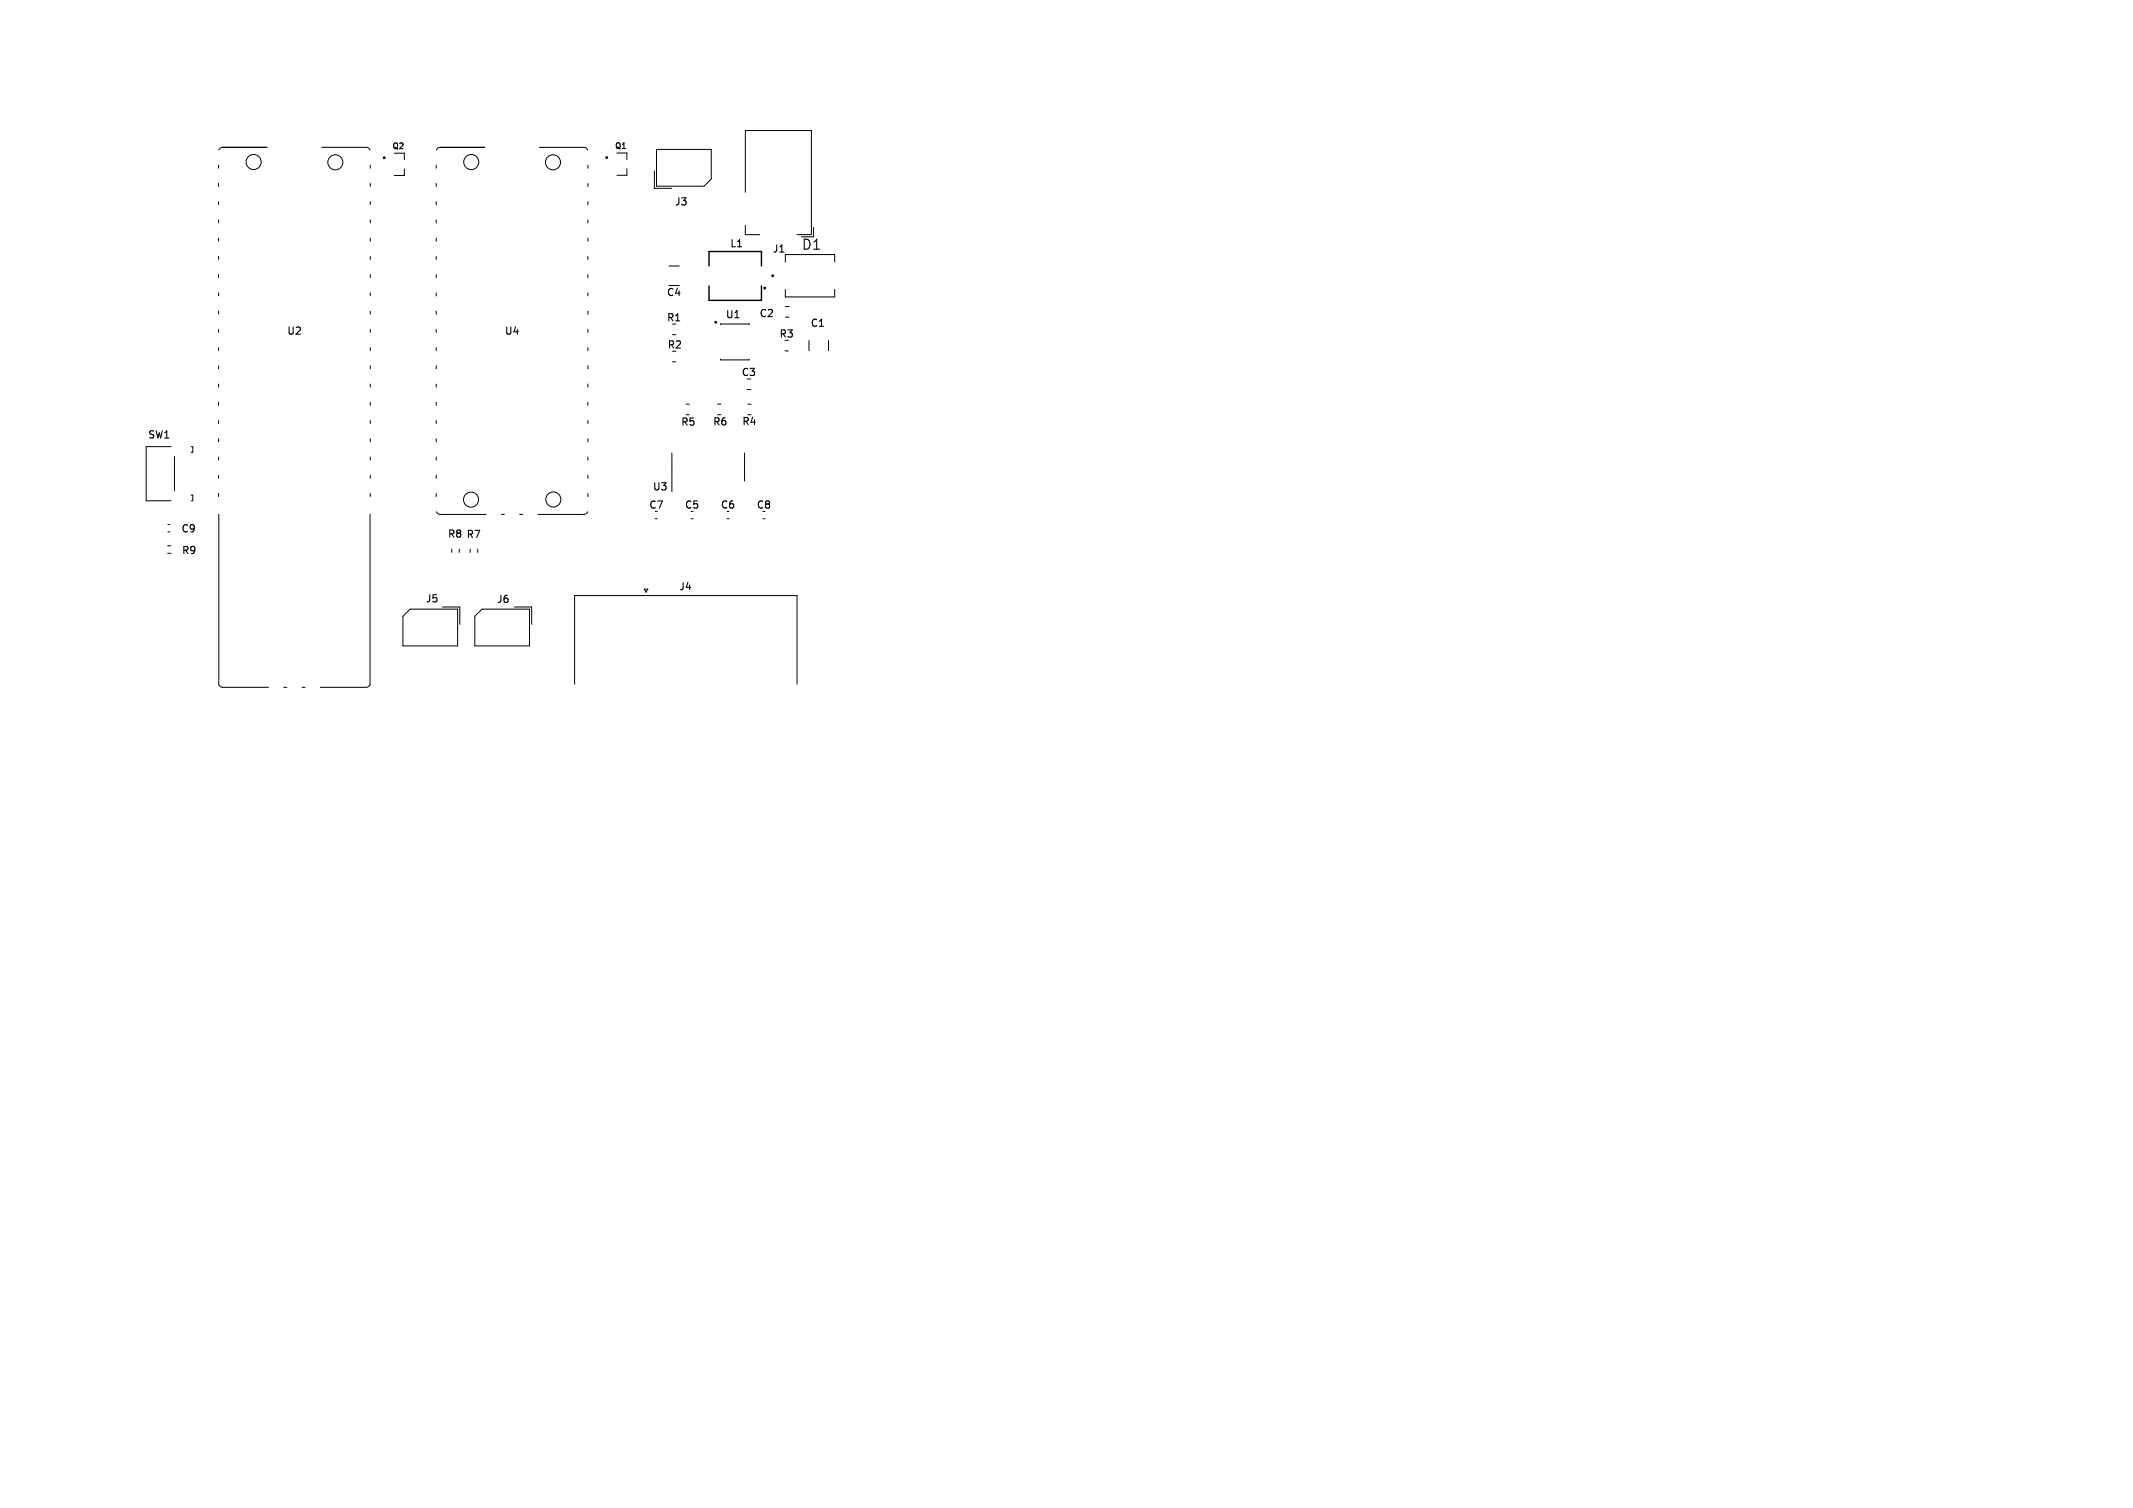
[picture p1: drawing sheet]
<svg xmlns="http://www.w3.org/2000/svg" width="297mm" height="210mm" viewBox="0 0 297 210" stroke-linecap="round" stroke-linejoin="round" font-family="sans-serif">
<defs><g id="words">
<text font-size="1.9" x="111.6" y="34.9">D1</text>
<g font-size="1.4">
<text x="93.9" y="28.8">J3</text>
<text x="101.6" y="34.6">L1</text>
<text x="107.5" y="35.3">J1</text>
<text x="92.8" y="41.4">C4</text>
<text x="39.9" y="46.8">U2</text>
<text x="70.2" y="46.8">U4</text>
<text x="92.8" y="44.9">R1</text>
<text x="101" y="44.5">U1</text>
<text x="105.7" y="44.3">C2</text>
<text x="108.5" y="47.2">R3</text>
<text x="112.8" y="45.7">C1</text>
<text x="92.9" y="48.7">R2</text>
<text x="103.2" y="52.5">C3</text>
<text x="94.8" y="59.4">R5</text>
<text x="99.2" y="59.4">R6</text>
<text x="103.3" y="59.4">R4</text>
<text x="20.6" y="61.2">SW1</text>
<text x="90.3" y="71">C7</text>
<text x="90.8" y="68.5">U3</text>
<text x="95.3" y="71">C5</text>
<text x="100.3" y="71">C6</text>
<text x="105.3" y="71">C8</text>
<text x="25.2" y="74.3">C9</text>
<text x="25.3" y="77.3">R9</text>
<text x="62.3" y="75">R8 R7</text>
<text x="94.5" y="82.4">J4</text>
<text x="59.2" y="84.1">J5</text>
<text x="69.1" y="84.1">J6</text>
</g>
<g font-size="1.1">
<text x="54.6" y="20.9">Q2</text>
<text x="85.6" y="20.9">Q1</text>
</g>
</g></defs>
<g fill="none" stroke="#000" stroke-width=".14">
<path d="M30.4 23v.4M30.4 25.5v.5M30.4 28.1v.4M30.4 30.6v.4M30.4 33.2v.4M30.4 35.7v.4M30.4 38.2v.5M37.2 20.5h-6.2l-.4 .1-.1 .3M44.8 20.5h6.2l.3 .1 .2 .3M51.6 23v.4M51.6 25.5v.5M51.6 28.1v.4"/>
<path d="M51.6 30.6v.4M51.6 33.2v.4M51.6 35.7v.4M51.6 38.2v.5M56.3 21.3v1M56.3 23.5v.9h-1.4M60.7 23v.4M60.7 25.5v.5M60.7 28.1v.4M60.7 30.6v.4M60.7 33.2v.4M60.7 35.7v.4"/>
<path d="M60.7 38.2v.5M67.5 20.5h-6.2l-.4 .1-.1 .3M75.1 20.5h6.2l.3 .1 .2 .3M81.9 23v.4M81.9 25.5v.5M81.9 28.1v.4M81.9 30.6v.4M81.9 33.2v.4M81.9 35.7v.4M81.9 38.2v.5M85.9 21.3h1.4v.9M87.3 23.5v.9h-1.4"/>
<path d="M91.1 23.8v2.4h2.4M91.4 20.8h7.6v4.1l-1 1h-6.6zM93.2 39.8h1.4M93.2 37h1.4M103.8 31.4v1.3h2M103.8 26.8v-8.6h9.2v14.5h-2M109.4 36.5v-1h6.8v1M113.3 31.7v1.3M30.4 40.8v.4M30.4 43.3v.4M30.4 45.9v.4M30.4 48.4v.4"/>
<path d="M30.4 50.9v.5M30.4 53.5v.4M30.4 56v.4M30.4 58.6v.4M51.6 40.8v.4M51.6 43.3v.4M51.6 45.9v.4M51.6 48.4v.4M51.6 50.9v.5M51.6 53.5v.4M51.6 56v.4M51.6 58.6v.4"/>
<path d="M60.7 40.8v.4M60.7 43.3v.4M60.7 45.9v.4M60.7 48.4v.4M60.7 50.9v.5M60.7 53.5v.4M60.7 56v.4M60.7 58.6v.4M81.9 40.8v.4M81.9 43.3v.4M81.9 45.9v.4M81.9 48.4v.4"/>
<path d="M81.9 50.9v.5M81.9 53.5v.4M81.9 56v.4M81.9 58.6v.4M93.6 50.4h.5M93.6 46.6h.5M95.5 56.3h.5M95.5 57.8h.5M99.9 56.3h.5M99.9 57.8h.5M100.3 45.2v-.1h4v.1M100.3 50v.1h4v-.1"/>
<path d="M104 54.2h.5M104.1 56.3h.5M104.1 57.8h.5M109.3 48.9h.5M109.4 40.3v1.1h6.8v-1.1M109.4 42.7h.5M109.4 44.2h.5M112.6 47.4v1.4M115.4 47.4v1.4M23.3 77.1h.5M23.3 76h.5M23.4 73h.3"/>
<path d="M23.4 74.1h.3M23.8 62.2h-3.4v7.5h3.4M24.3 63.6v4.8M26.6 68.9h.2v.8h-.2M26.6 62.2h.2v.8h-.2M30.4 61.1v.4M30.4 63.6v.5M30.4 66.2v.4M30.4 68.7v.4M30.5 71.6v23.7l.2 .3 .3 .1h6.4M51.5 71.6v23.7l-.2 .3-.3 .1h-6.4M51.6 61.1v.4"/>
<path d="M51.6 63.6v.5M51.6 66.2v.4M51.6 68.7v.4M60.7 61.1v.4M60.7 63.6v.5M60.7 66.2v.4M60.7 68.7v.4M60.8 71.3l.2 .3h.3h6.4M62.9 76.5v.4M63.9 76.5v.4M65.5 76.5v.4M66.5 76.5v.4"/>
<path d="M69.8 71.6h.4M72.4 71.6h.4M81.8 71.3l-.1 .2-.4 .1h-6.4M81.9 61.1v.4M81.9 63.6v.5M81.9 66.2v.4M81.9 68.7v.4M91.2 72.2h.3M93.6 63.1v5.4M96.2 72.2h.3M101.2 72.2h.3M103.7 63.1v3.9"/>
<path d="M106.2 72.2h.3M39.5 95.7h.4M42.1 95.7h.4M56.1 85.8l1-1h6.6v5.2h-7.6zM61.6 84.5h2.4v2.4M67.1 84.8h6.6v5.2h-7.6v-4.2zM71.6 84.5h2.4v2.4M80 95.3v-12.4h31v12.4M89.7 82h.5l-.2 .5z"/>
<circle cx="35.3" cy="22.6" r="1.05"/>
<circle cx="46.7" cy="22.6" r="1.05"/>
<circle cx="65.6" cy="22.6" r="1.05"/>
<circle cx="77" cy="22.6" r="1.05"/>
<circle cx="65.6" cy="69.6" r="1.05"/>
<circle cx="77" cy="69.6" r="1.05"/>
</g>
<g fill="none" stroke="#000" stroke-width=".2">
<path d="M98.7 39.8v2h7.3v-2M98.7 37v-2h7.3v2"/>
<circle cx="53.5" cy="22" r=".1"/>
<circle cx="84.5" cy="21.9" r=".1"/>
<circle cx="107.6" cy="38.4" r=".1"/>
<circle cx="99.7" cy="44.9" r=".1"/>
<circle cx="106.5" cy="40.1" r=".1"/>
</g>
<use href="#words"/>
</svg>
